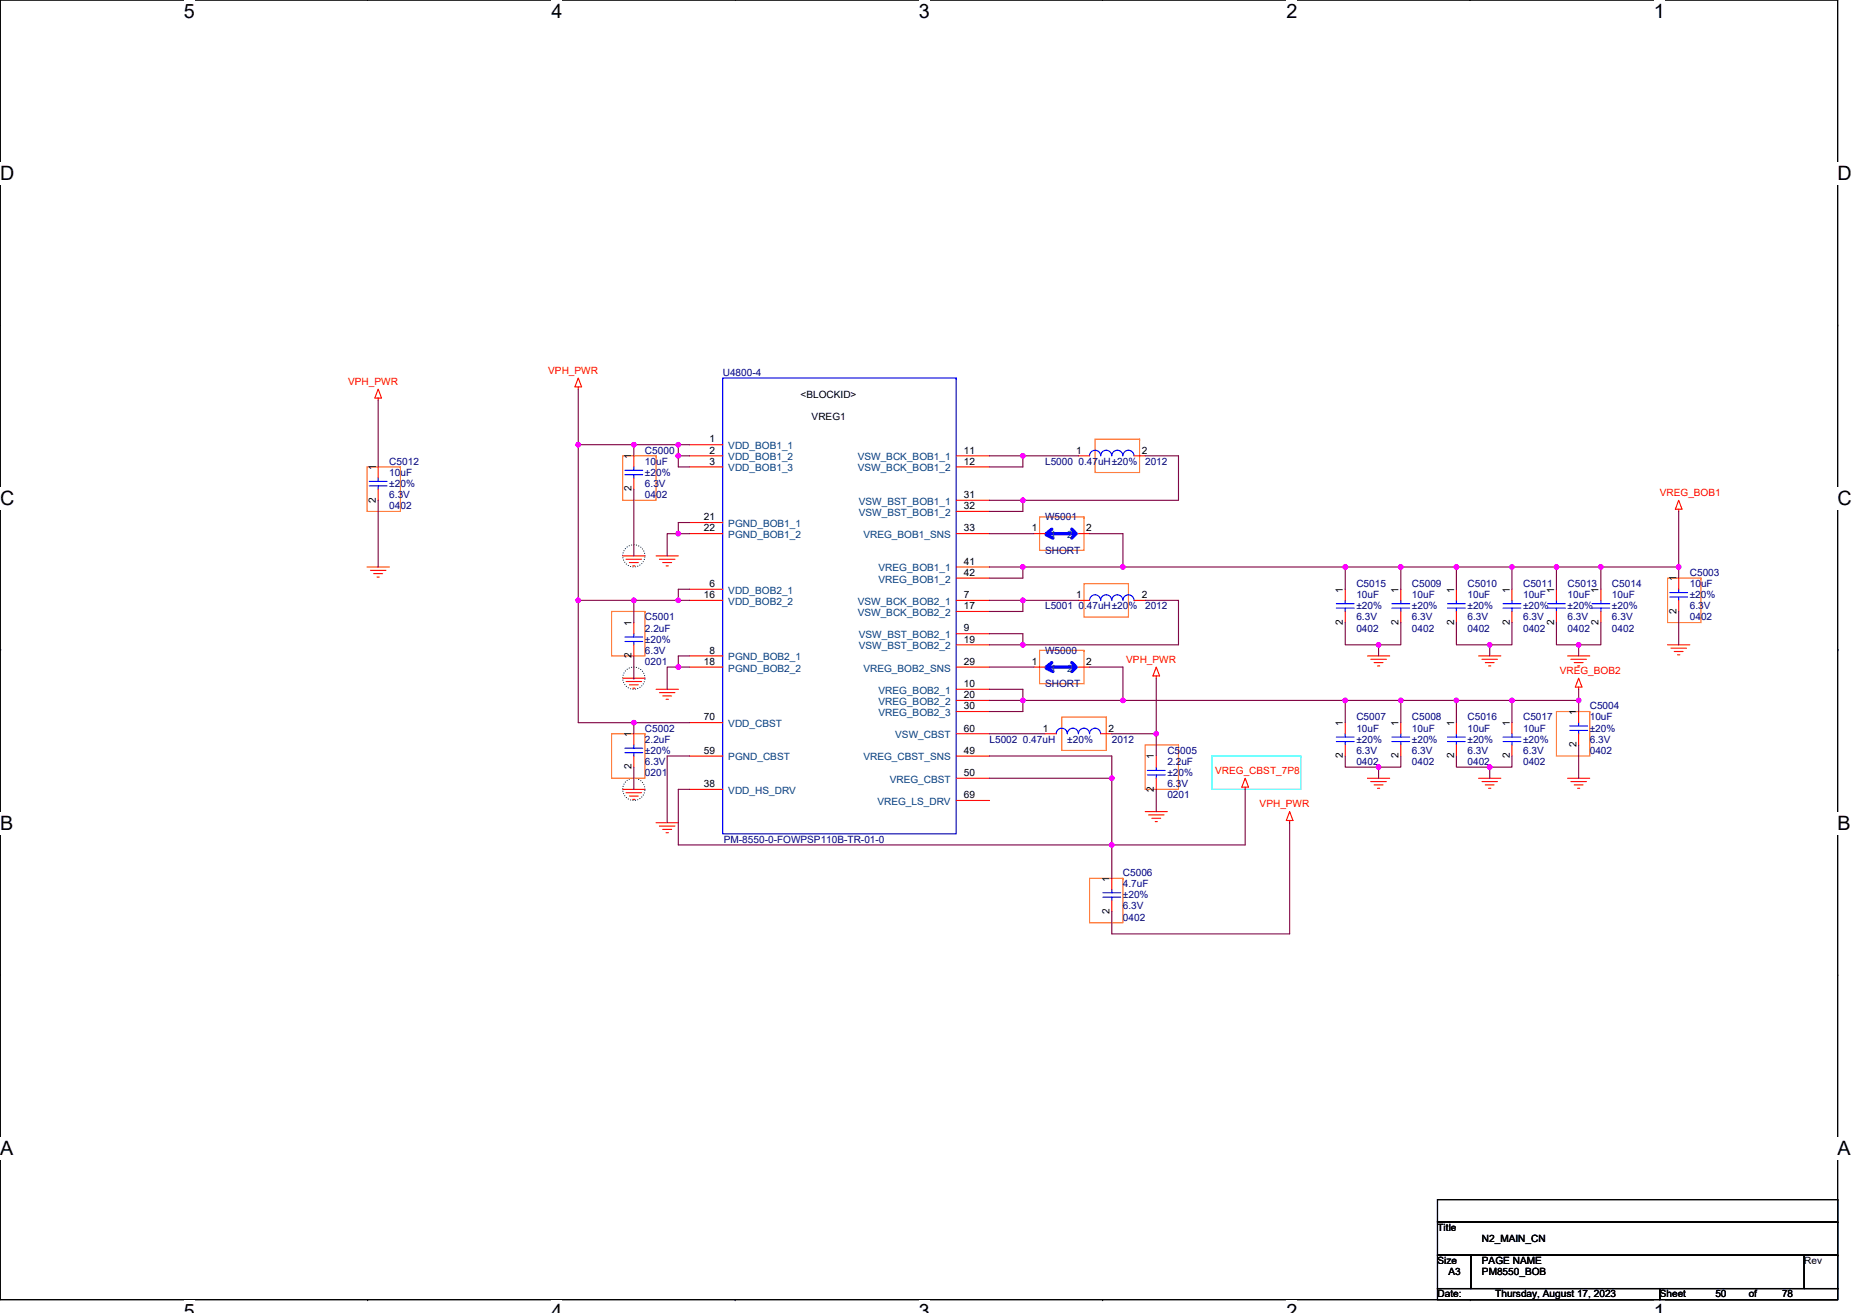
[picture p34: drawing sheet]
<svg xmlns="http://www.w3.org/2000/svg" width="297mm" height="210mm" viewBox="0 0 297 210" stroke-linecap="round" stroke-linejoin="round" font-family="sans-serif">
<defs><g id="words">
<g font-size="3.2">
<text x="29.4" y="2.9">5</text>
<text x="88.2" y="2.9">4</text>
<text x="147" y="2.9">3</text>
<text x="205.8" y="2.9">2</text>
<text x="264.5" y="2.9">1</text>
<text x="0" y="28.8">D</text>
<text x="293.9" y="28.8">D</text>
<text x="0" y="80.8">C</text>
<text x="293.9" y="80.8">C</text>
<text x="0" y="132.8">B</text>
<text x="293.9" y="132.8">B</text>
<text x="0" y="184.7">A</text>
<text x="293.9" y="184.7">A</text>
<text x="29.4" y="210.7">5</text>
<text x="88.2" y="210.7">4</text>
<text x="147" y="210.7">3</text>
<text x="205.8" y="210.7">2</text>
<text x="264.5" y="210.7">1</text>
</g>
<g font-size="1.6" fill="#f00">
<text x="87.7" y="59.7">VPH_PWR</text>
<text x="55.7" y="61.5">VPH_PWR</text>
<text x="265.5" y="79.3">VREG_BOB1</text>
<text x="180.2" y="106">VPH_PWR</text>
<text x="249.5" y="107.8">VREG_BOB2</text>
<text x="194.4" y="123.8">VREG_CBST_7P8</text>
<text x="201.5" y="129.1">VPH_PWR</text>
</g>
<g font-size="1.6" fill="#000080">
<text x="115.6" y="60.1">U4800-4</text>
<text x="62.3" y="74.3">C5012</text>
<text x="62.3" y="76.1">10uF</text>
<text x="62.3" y="77.9">±20%</text>
<text x="103.2" y="72.5">C5000</text>
<text x="103.2" y="74.3">10uF</text>
<text x="103.2" y="77.9">6.3V</text>
<text x="103.2" y="76.1">±20%</text>
<text x="167.2" y="74.3">L5000 0.47uH±20%</text>
<text x="183.2" y="74.3">2012</text>
<text x="62.3" y="81.4">0402</text>
<text x="62.3" y="79.7">6.3V</text>
<text x="103.2" y="79.7">0402</text>
<text x="167.2" y="83.2">W5001</text>
<text x="167.2" y="88.6">SHORT</text>
<text x="217" y="93.9">C5015</text>
<text x="217" y="95.7">10uF</text>
<text x="225.8" y="93.9">C5009</text>
<text x="225.8" y="95.7">10uF</text>
<text x="234.7" y="93.9">C5010</text>
<text x="234.7" y="95.7">10uF</text>
<text x="243.6" y="93.9">C5011</text>
<text x="243.6" y="95.7">10uF</text>
<text x="250.7" y="93.9">C5013</text>
<text x="250.7" y="95.7">10uF</text>
<text x="257.8" y="93.9">C5014</text>
<text x="257.8" y="95.7">10uF</text>
<text x="270.3" y="92.1">C5003</text>
<text x="270.3" y="93.9">10uF</text>
<text x="270.3" y="95.7">±20%</text>
<text x="103.2" y="99.2">C5001</text>
<text x="103.2" y="101">2.2uF</text>
<text x="167.2" y="97.4">L5001 0.47uH±20%</text>
<text x="183.2" y="97.4">2012</text>
<text x="217" y="101">0402</text>
<text x="217" y="99.2">6.3V</text>
<text x="217" y="97.4">±20%</text>
<text x="225.8" y="101">0402</text>
<text x="225.8" y="99.2">6.3V</text>
<text x="225.8" y="97.4">±20%</text>
<text x="234.7" y="101">0402</text>
<text x="234.7" y="99.2">6.3V</text>
<text x="234.7" y="97.4">±20%</text>
<text x="243.6" y="101">0402</text>
<text x="243.6" y="99.2">6.3V</text>
<text x="243.6" y="97.4">±20%</text>
<text x="250.7" y="101">0402</text>
<text x="250.7" y="99.2">6.3V</text>
<text x="250.7" y="97.4">±20%</text>
<text x="257.8" y="101">0402</text>
<text x="257.8" y="99.2">6.3V</text>
<text x="257.8" y="97.4">±20%</text>
<text x="270.3" y="99.2">0402</text>
<text x="270.3" y="97.4">6.3V</text>
<text x="103.2" y="106.3">0201</text>
<text x="103.2" y="104.6">6.3V</text>
<text x="103.2" y="102.8">±20%</text>
<text x="167.2" y="104.6">W5000</text>
<text x="167.2" y="109.9">SHORT</text>
<text x="254.3" y="113.4">C5004</text>
<text x="103.2" y="117">C5002</text>
<text x="103.2" y="118.8">2.2uF</text>
<text x="158.3" y="118.8">L5002 0.47uH</text>
<text x="170.7" y="118.8">±20%</text>
<text x="177.8" y="118.8">2012</text>
<text x="217" y="115.2">C5007</text>
<text x="217" y="117">10uF</text>
<text x="217" y="118.8">±20%</text>
<text x="225.8" y="115.2">C5008</text>
<text x="225.8" y="117">10uF</text>
<text x="225.8" y="118.8">±20%</text>
<text x="234.7" y="115.2">C5016</text>
<text x="234.7" y="117">10uF</text>
<text x="234.7" y="118.8">±20%</text>
<text x="243.6" y="115.2">C5017</text>
<text x="243.6" y="117">10uF</text>
<text x="243.6" y="118.8">±20%</text>
<text x="254.3" y="115.2">10uF</text>
<text x="254.3" y="118.8">6.3V</text>
<text x="254.3" y="117">±20%</text>
<text x="103.2" y="124.1">0201</text>
<text x="103.2" y="122.3">6.3V</text>
<text x="103.2" y="120.6">±20%</text>
<text x="186.7" y="120.6">C5005</text>
<text x="186.7" y="122.3">2.2uF</text>
<text x="186.7" y="125.9">6.3V</text>
<text x="186.7" y="124.1">±20%</text>
<text x="217" y="122.3">0402</text>
<text x="217" y="120.6">6.3V</text>
<text x="225.8" y="122.3">0402</text>
<text x="225.8" y="120.6">6.3V</text>
<text x="234.7" y="122.3">0402</text>
<text x="234.7" y="120.6">6.3V</text>
<text x="243.6" y="122.3">0402</text>
<text x="243.6" y="120.6">6.3V</text>
<text x="254.3" y="120.6">0402</text>
<text x="186.7" y="127.7">0201</text>
<text x="115.8" y="134.8">PM-8550-0-FOWPSP110B-TR-01-0</text>
<text x="179.6" y="140.1">C5006</text>
<text x="179.6" y="141.9">4.7uF</text>
<text x="179.6" y="143.7">±20%</text>
<text x="179.6" y="147.2">0402</text>
<text x="179.6" y="145.4">6.3V</text>
</g>
<g font-size="1.6">
<text x="128.1" y="63.7">&lt;BLOCKID&gt;</text>
<text x="113.5" y="70.8">1</text>
<text x="129.8" y="67.2">VREG1</text>
<text x="60.1" y="75.2" transform="rotate(-90 60.1 75.2)">1</text>
<text x="101" y="73.4" transform="rotate(-90 101 73.4)">1</text>
<text x="113.5" y="72.5">2</text>
<text x="113.5" y="74.3">3</text>
<text x="154.2" y="72.5">11</text>
<text x="154.2" y="74.3">12</text>
<text x="172.1" y="72.5">1</text>
<text x="182.6" y="72.5">2</text>
<text x="60.1" y="80.4" transform="rotate(-90 60.1 80.4)">2</text>
<text x="101" y="78.6" transform="rotate(-90 101 78.6)">2</text>
<text x="112.6" y="83.2">21</text>
<text x="154.2" y="79.6">31</text>
<text x="154.2" y="81.4">32</text>
<text x="112.6" y="85">22</text>
<text x="154.2" y="85">33</text>
<text x="165" y="85">1</text>
<text x="173.7" y="85">2</text>
<text x="112.6" y="95.6">16</text>
<text x="113.5" y="93.9">6</text>
<text x="154.2" y="90.3">41</text>
<text x="154.2" y="92.1">42</text>
<text x="154.2" y="95.6">7</text>
<text x="172.1" y="95.7">1</text>
<text x="182.6" y="95.7">2</text>
<text x="214.8" y="94.8" transform="rotate(-90 214.8 94.8)">1</text>
<text x="223.7" y="94.8" transform="rotate(-90 223.7 94.8)">1</text>
<text x="232.6" y="94.8" transform="rotate(-90 232.6 94.8)">1</text>
<text x="241.5" y="94.8" transform="rotate(-90 241.5 94.8)">1</text>
<text x="248.6" y="94.8" transform="rotate(-90 248.6 94.8)">1</text>
<text x="255.7" y="94.8" transform="rotate(-90 255.7 94.8)">1</text>
<text x="268.2" y="93" transform="rotate(-90 268.2 93)">1</text>
<text x="101" y="100.1" transform="rotate(-90 101 100.1)">1</text>
<text x="154.2" y="101">9</text>
<text x="154.2" y="97.4">17</text>
<text x="214.8" y="99.9" transform="rotate(-90 214.8 99.9)">2</text>
<text x="223.7" y="99.9" transform="rotate(-90 223.7 99.9)">2</text>
<text x="232.6" y="99.9" transform="rotate(-90 232.6 99.9)">2</text>
<text x="241.5" y="99.9" transform="rotate(-90 241.5 99.9)">2</text>
<text x="248.6" y="99.9" transform="rotate(-90 248.6 99.9)">2</text>
<text x="255.7" y="99.9" transform="rotate(-90 255.7 99.9)">2</text>
<text x="268.2" y="98.2" transform="rotate(-90 268.2 98.2)">2</text>
<text x="101" y="105.3" transform="rotate(-90 101 105.3)">2</text>
<text x="112.6" y="106.3">18</text>
<text x="113.5" y="104.5">8</text>
<text x="154.2" y="102.8">19</text>
<text x="154.2" y="106.3">29</text>
<text x="165" y="106.3">1</text>
<text x="173.7" y="106.3">2</text>
<text x="154.2" y="109.9">10</text>
<text x="154.2" y="111.7">20</text>
<text x="154.2" y="113.4">30</text>
<text x="101" y="117.9" transform="rotate(-90 101 117.9)">1</text>
<text x="112.6" y="115.2">70</text>
<text x="154.2" y="117">60</text>
<text x="166.8" y="117">1</text>
<text x="177.3" y="117">2</text>
<text x="214.8" y="116.1" transform="rotate(-90 214.8 116.1)">1</text>
<text x="223.7" y="116.1" transform="rotate(-90 223.7 116.1)">1</text>
<text x="232.6" y="116.1" transform="rotate(-90 232.6 116.1)">1</text>
<text x="241.5" y="116.1" transform="rotate(-90 241.5 116.1)">1</text>
<text x="252.2" y="119.5" transform="rotate(-90 252.2 119.5)">2</text>
<text x="252.2" y="114.3" transform="rotate(-90 252.2 114.3)">1</text>
<text x="101" y="123" transform="rotate(-90 101 123)">2</text>
<text x="112.6" y="120.5">59</text>
<text x="112.6" y="125.9">38</text>
<text x="154.2" y="124.1">50</text>
<text x="154.2" y="120.5">49</text>
<text x="184.6" y="121.4" transform="rotate(-90 184.6 121.4)">1</text>
<text x="214.8" y="121.3" transform="rotate(-90 214.8 121.3)">2</text>
<text x="223.7" y="121.3" transform="rotate(-90 223.7 121.3)">2</text>
<text x="232.6" y="121.3" transform="rotate(-90 232.6 121.3)">2</text>
<text x="241.5" y="121.3" transform="rotate(-90 241.5 121.3)">2</text>
<text x="154.2" y="127.7">69</text>
<text x="184.6" y="126.6" transform="rotate(-90 184.6 126.6)">2</text>
<text x="177.5" y="141" transform="rotate(-90 177.5 141)">1</text>
<text x="177.5" y="146.2" transform="rotate(-90 177.5 146.2)">2</text>
<text x="229.9" y="196.8">Title</text>
<text x="229.9" y="202.2">Size</text>
<text x="231.7" y="203.9">A3</text>
<text x="237" y="202.2">PAGE NAME</text>
<text x="237" y="203.9">PM8550_BOB</text>
<text x="237" y="198.6">N2_MAIN_CN</text>
<text x="288.6" y="202.2">Rev</text>
<text x="229.9" y="207.5">Date:</text>
<text x="239.2" y="207.5">Thursday, August 17, 2023</text>
<text x="265.5" y="207.5">Sheet</text>
<text x="274.4" y="207.5">50</text>
<text x="279.7" y="207.5">of</text>
<text x="285.1" y="207.5">78</text>
</g>
<g font-size="1.6" fill="#004080">
<text x="116.5" y="71.8">VDD_BOB1_1</text>
<text x="116.5" y="73.6">VDD_BOB1_2</text>
<text x="116.5" y="75.4">VDD_BOB1_3</text>
<text x="137.2" y="73.6">VSW_BCK_BOB1_1</text>
<text x="137.2" y="75.4">VSW_BCK_BOB1_2</text>
<text x="137.4" y="80.7">VSW_BST_BOB1_1</text>
<text x="137.4" y="82.5">VSW_BST_BOB1_2</text>
<text x="116.5" y="84.3">PGND_BOB1_1</text>
<text x="116.5" y="86.1">PGND_BOB1_2</text>
<text x="138.1" y="86.1">VREG_BOB1_SNS</text>
<text x="168.1" y="86.1">1</text>
<text x="170.7" y="86.1">2</text>
<text x="116.5" y="95">VDD_BOB2_1</text>
<text x="140.5" y="91.4">VREG_BOB1_1</text>
<text x="140.5" y="93.2">VREG_BOB1_2</text>
<text x="116.5" y="96.7">VDD_BOB2_2</text>
<text x="137.2" y="96.7">VSW_BCK_BOB2_1</text>
<text x="137.2" y="98.5">VSW_BCK_BOB2_2</text>
<text x="116.5" y="105.6">PGND_BOB2_1</text>
<text x="116.5" y="107.4">PGND_BOB2_2</text>
<text x="137.4" y="102.1">VSW_BST_BOB2_1</text>
<text x="137.4" y="103.8">VSW_BST_BOB2_2</text>
<text x="138.1" y="107.4">VREG_BOB2_SNS</text>
<text x="168.1" y="107.4">1</text>
<text x="170.7" y="107.4">2</text>
<text x="140.5" y="111">VREG_BOB2_1</text>
<text x="140.5" y="112.7">VREG_BOB2_2</text>
<text x="116.5" y="116.3">VDD_CBST</text>
<text x="140.5" y="114.5">VREG_BOB2_3</text>
<text x="143.2" y="118.1">VSW_CBST</text>
<text x="116.5" y="121.6">PGND_CBST</text>
<text x="138.1" y="121.6">VREG_CBST_SNS</text>
<text x="142.3" y="125.2">VREG_CBST</text>
<text x="116.5" y="127">VDD_HS_DRV</text>
<text x="140.3" y="128.7">VREG_LS_DRV</text>
</g>
</g></defs>
<path d="M0 0h293.9v207.8h-293.9z" fill="none" stroke="#000" stroke-width=".18"/>
<g fill="#fff">
<path d="M29.4 0h1.8v3.5h-1.8z"/>
<path d="M29.4 207.8h1.8v2.1h-1.8z"/>
</g>
<path d="M58.8 0h.1M58.8 207.8h.1" fill="none" stroke="#000" stroke-width=".18"/>
<g fill="#fff">
<path d="M88.2 0h1.8v3.5h-1.8z"/>
<path d="M88.2 207.8h1.8v2.1h-1.8z"/>
</g>
<path d="M117.6 0h.1M117.6 207.8h.1" fill="none" stroke="#000" stroke-width=".18"/>
<g fill="#fff">
<path d="M147 0h1.7v3.5h-1.7z"/>
<path d="M147 207.8h1.7v2.1h-1.7z"/>
</g>
<path d="M176.4 0h.1M176.4 207.8h.1" fill="none" stroke="#000" stroke-width=".18"/>
<g fill="#fff">
<path d="M205.8 0h1.7v3.5h-1.7z"/>
<path d="M205.8 207.8h1.7v2.1h-1.7z"/>
</g>
<path d="M235.2 0h.1M235.2 207.8h.1" fill="none" stroke="#000" stroke-width=".18"/>
<g fill="#fff">
<path d="M264.5 0h1.8v3.5h-1.8z"/>
<path d="M264.5 207.8h1.8v2.1h-1.8z"/>
<path d="M0 26h2.3v3.5h-2.3z"/>
<path d="M293.9 26h2.3v3.5h-2.3z"/>
<path d="M0 77.9h2.3v3.6h-2.3z"/>
<path d="M293.9 77.9h2.3v3.6h-2.3z"/>
</g>
<path d="M0 52h.1M293.9 52h.1" fill="none" stroke="#000" stroke-width=".18"/>
<g fill="#fff">
<path d="M0 129.9h2.1v3.5h-2.1z"/>
<path d="M293.9 129.9h2.2v3.5h-2.2z"/>
</g>
<path d="M0 103.9h.1M293.9 103.9h.1" fill="none" stroke="#000" stroke-width=".18"/>
<path d="M0 103.9h.1M293.9 103.9h.1" fill="none" stroke="#000" stroke-width=".16"/>
<g fill="#fff">
<path d="M0 181.9h2.1v3.5h-2.1z"/>
<path d="M293.9 181.9h2.2v3.5h-2.2z"/>
</g>
<g fill="none" stroke="#000" stroke-width=".18">
<path d="M0 155.9h.1M293.9 155.9h.1M229.9 191.8h64v3.6h-64zM229.9 195.4h64v5.3h-64zM293.9 191.8h.1M293.9 195.4h.1M229.9 200.7h5.4v5.4h-5.4zM229.9 206.1h35.6v1.7h-35.6zM235.3 200.7h.1M235.3 200.7h53.3v5.4h-53.3zM265.5 206.1h.1M265.5 206.1h28.4v1.7h-28.4z"/>
<path d="M288.6 200.7h.1M288.6 200.7h5.3v5.4h-5.3zM293.9 200.7h.1M293.9 206.1h.1"/>
</g>
<g fill="none" stroke="#008000" stroke-width=".18" stroke-dasharray="0 .4">
<circle cx="101.4" cy="88.9" r="1.78"/>
<circle cx="101.4" cy="108.5" r="1.78"/>
<circle cx="101.4" cy="126.2" r="1.78"/>
</g>
<path d="M193.8 120.9h14.3v5.3h-14.3zM208.1 120.9h.1" fill="none" stroke="#0ff" stroke-width=".18"/>
<g fill="none" stroke="#ff8000" stroke-width=".18">
<path d="M58.7 74.7h5.3v7.1h-5.3zM64 74.7h.1M99.6 72.9h5.3v7.1h-5.3zM104.9 72.9h.1M175.2 70.2h7.1v5.4h-7.1zM182.3 70.2h.1M97.8 97.8h5.4v7.1h-5.4zM103.2 97.8h.1M166.3 82.7h7.1v5.3h-7.1zM173.4 82.7h.1M173.4 93.3h7.1v5.4h-7.1zM180.5 93.3h.1"/>
<path d="M266.7 92.5h5.4v7.1h-5.4zM272.1 92.5h.1M97.8 117.3h5.4v7.2h-5.4zM103.2 117.3h.1M166.3 104h7.1v5.3h-7.1zM169.8 114.7h7.2v5.3h-7.2zM173.4 104h.1M177 114.7h.1M183.2 119.1h5.3v7.1h-5.3zM188.5 119.1h.1M249 113.8h5.3v7.1h-5.3zM254.3 113.8h.1"/>
<path d="M174.3 140.5h5.3v7.1h-5.3zM179.6 140.5h.1"/>
</g>
<g fill="none" stroke="#f00" stroke-width=".18">
<path d="M60.5 63.7v.3M60.5 74.7v1.8M60.5 78.2v1.8M60.5 62.2l.5 1.5h-1zM92.5 60.5l.5 1.4h-1zM92.5 61.9v.3M101.4 72.9v1.8M101.4 76.5v1.7M110.3 71.1h5.3M110.3 72.9h5.3M110.3 74.7h5.3M152.9 72.9h5.4"/>
<path d="M152.9 74.7h5.4M172.5 72.9h1.8M181.4 72.9h1.8M58.7 90.7h3.6M59.2 91.2h2.5M59.8 91.7h1.4M60.3 92.3h.4M99.6 88.9h3.6M100.1 89.4h2.5M100.7 90h1.4M101.2 90.5h.4M101.4 99.6v1.7"/>
<path d="M104.9 88.9h3.6M105.5 89.4h2.5M106 90h1.4M106.5 90.5h.4M110.3 83.6h5.3M110.3 85.3h5.3M110.3 94.2h5.3M110.3 96h5.3M152.9 90.7h5.4M152.9 92.5h5.4M152.9 85.3h5.4M152.9 96h5.4"/>
<path d="M152.9 97.8h5.4M152.9 80h5.4M152.9 81.8h5.4M165.4 85.3h1.8M172.5 85.3h1.8M172.5 96h1.8M181.4 96h1.8M215.2 94.2v1.8M215.2 97.8v1.8M224.1 94.2v1.8M224.1 97.8v1.8M233 94.2v1.8"/>
<path d="M233 97.8v1.8M241.8 94.2v1.8M241.8 97.8v1.8M249 94.2v1.8M249 97.8v1.8M256.1 94.2v1.8M256.1 97.8v1.8M268.5 81.4v.4M268.5 92.5v1.7M268.5 96v1.8M268.5 80l.6 1.4h-1.1zM99.6 108.5h3.6"/>
<path d="M100.1 109h2.5M100.7 109.5h1.4M101.2 110.1h.4M101.4 117.3v1.8M101.4 103.1v1.8M104.9 110.2h3.6M105.5 110.8h2.5M106 111.3h1.4M106.5 111.8h.4M110.3 104.9h5.3M110.3 106.7h5.3M110.3 115.6h5.3"/>
<path d="M152.9 110.2h5.4M152.9 112h5.4M152.9 113.8h5.4M152.9 106.7h5.4M152.9 101.3h5.4M152.9 103.1h5.4M152.9 117.3h5.4M165.4 106.7h1.8M167.2 117.3h1.7M172.5 106.7h1.8M176.1 117.3h1.7M185 108.1v.4"/>
<path d="M185 106.7l.5 1.4h-1.1zM215.2 115.6v1.7M215.2 119.1v1.8M218.7 104.9h3.6M219.3 105.4h2.5M219.8 106h1.4M220.3 106.5h.4M224.1 115.6v1.7M224.1 119.1v1.8M233 115.6v1.7M233 119.1v1.8M236.5 104.9h3.6"/>
<path d="M237 105.4h2.5M237.6 106h1.4M238.1 106.5h.4M241.8 115.6v1.7M241.8 119.1v1.8M250.7 104.9h3.6M251.3 105.4h2.5M251.8 106h1.4M252.3 106.5h.4M252.5 108.5l.5 1.4h-1zM252.5 109.9v.3M252.5 113.8v1.8"/>
<path d="M252.5 117.3v1.8M266.7 103.1h3.6M267.3 103.7h2.5M267.8 104.2h1.4M268.3 104.7h.4M99.6 126.2h3.6M100.1 126.8h2.5M100.7 127.3h1.4M101.2 127.8h.4M101.4 120.9v1.8M104.9 131.6h3.6M105.5 132.1h2.5"/>
<path d="M106 132.6h1.4M106.5 133.2h.4M110.3 120.9h5.3M110.3 126.2h5.3M152.9 124.5h5.4M152.9 120.9h5.4M152.9 128h5.4M183.2 129.8h3.5M183.7 130.3h2.5M184.2 130.9h1.5M184.8 131.4h.3M185 120.9v1.8"/>
<path d="M185 124.5v1.7M199.2 125.9v.3M199.2 124.5l.5 1.4h-1.1zM206.3 131.2v.4M206.3 129.8l.5 1.4h-1zM218.7 124.5h3.6M219.3 125h2.5M219.8 125.5h1.4M220.3 126.1h.4M236.5 124.5h3.6M237 125h2.5M237.6 125.5h1.4"/>
<path d="M238.1 126.1h.4M250.7 124.5h3.6M251.3 125h2.5M251.8 125.5h1.4M252.3 126.1h.4M177.8 140.5v1.7M177.8 144v1.8"/>
</g>
<g fill="none" stroke="#00f" stroke-width=".18">
<path d="M59.1 77h2.8M59.1 77.7h2.8M60.5 76.5v.5M60.5 77.7v.5M100 75.2h2.8M100 75.9h2.8M101.4 74.7v.5M101.4 75.9v.6M115.6 60.5h37.3v72.8h-37.3zM152.9 60.5h.1M179.6 72.9a.89 .89 0 0 0-.9-.9 .89 .89 0 0 0-.9 .9 .89 .89 0 0 0-.9-.9 .89 .89 0 0 0-.8 .9 .89 .89 0 0 0-.9-.9 .89 .89 0 0 0-.9 .9M181.4 72.9a.89 .89 0 0 0-.9-.9 .89 .89 0 0 0-.9 .9"/>
<path d="M179.6 96a.89 .89 0 0 0-.9-.9 .89 .89 0 0 0-.9 .9 .89 .89 0 0 0-.9-.9 .89 .89 0 0 0-.8 .9 .89 .89 0 0 0-.9-.9 .89 .89 0 0 0-.9 .9M181.4 96a.89 .89 0 0 0-.9-.9 .89 .89 0 0 0-.9 .9M213.8 96.5h2.8M213.8 97.3h2.8M215.2 96v.5M215.2 97.3v.5M222.6 96.5h2.9M222.6 97.3h2.9M224.1 96v.5M224.1 97.3v.5M231.5 96.5h2.9M231.5 97.3h2.9"/>
<path d="M233 96v.5M233 97.3v.5M240.4 96.5h2.9M240.4 97.3h2.9M241.8 96v.5M241.8 97.3v.5M247.5 96.5h2.9M247.5 97.3h2.9M249 96v.5M249 97.3v.5M254.6 96.5h2.9M254.6 97.3h2.9"/>
<path d="M256.1 96v.5M256.1 97.3v.5M267.1 94.8h2.8M267.1 95.5h2.8M268.5 94.2v.6M268.5 95.5v.5M100 119.7h2.8M100 101.9h2.8M100 102.6h2.8M101.4 119.1v.6M101.4 101.3v.6M101.4 102.6v.5"/>
<path d="M168.9 117.3a.89 .89 0 0 1 .9-.8 .89 .89 0 0 1 .9 .8 .89 .89 0 0 1 .9-.8 .89 .89 0 0 1 .9 .8 .89 .89 0 0 1 .9-.8 .89 .89 0 0 1 .9 .8 .89 .89 0 0 1 .9-.8 .89 .89 0 0 1 .9 .8M213.8 117.9h2.8M213.8 118.6h2.8M215.2 117.3v.6M215.2 118.6v.5M222.6 117.9h2.9M222.6 118.6h2.9M224.1 117.3v.6M224.1 118.6v.5M231.5 117.9h2.9M231.5 118.6h2.9M233 117.3v.6"/>
<path d="M233 118.6v.5M240.4 117.9h2.9M240.4 118.6h2.9M241.8 117.3v.6M241.8 118.6v.5M251.1 116.1h2.8M251.1 116.8h2.8M252.5 115.6v.5M252.5 116.8v.5M100 120.4h2.8M101.4 120.4v.5M183.5 123.2h2.9"/>
<path d="M183.5 123.9h2.9M185 122.7v.5M185 123.9v.6M176.4 142.8h2.9M176.4 143.5h2.9M177.8 142.2v.6M177.8 143.5v.5"/>
</g>
<path d="M167.3 85.5l1.1 .6M167.7 85.3h3.9M168.2 84.6l-.9 .7M171.4 84.6l.6 .6M172.1 85.3l-.7 .8M167.3 106.9l1.1 .5M167.7 106.7h3.9M168.2 106l-.9 .7M171.4 106l.6 .5M172.1 106.7l-.7 .7" fill="none" stroke="#00f" stroke-width=".53"/>
<g fill="none" stroke="#800040" stroke-width=".18">
<path d="M60.5 64v10.7M92.5 71.1h8.9M92.5 62.2v8.9M92.5 71.1v24.9M101.4 71.1v1.8M101.4 78.2v10.7M101.4 71.1h7.1M108.5 71.1v1.8M108.5 72.9v1.8h1.8M108.5 71.1h1.8M108.5 72.9h1.8M158.3 72.9h5.3"/>
<path d="M163.6 72.9v1.8h-5.3M163.6 72.9h8.9M183.2 72.9h5.3v7.1h-24.9M60.5 80v10.7M92.5 96h8.9M92.5 96h.1M92.5 96v19.6h8.9M101.4 96v3.6M101.4 96h7.1M108.5 85.3h-1.8v3.6M108.5 85.3h1.8M108.5 96h1.8"/>
<path d="M110.3 83.6h-1.8v1.7M110.3 94.2h-1.8v1.8M158.3 80h5.3M158.3 90.7h5.3M158.3 96h5.3M158.3 85.3h7.1M163.6 80v1.8h-5.3M163.6 90.7v1.8h-5.3M163.6 96v1.8h-5.3M163.6 96h8.9M163.6 90.7h16M174.3 85.3h5.3v5.4"/>
<path d="M179.6 90.7h35.6M183.2 96h5.3v7.1h-24.9M215.2 99.6v3.5h5.3M224.1 90.7h-8.9v3.5M224.1 99.6v3.5h-3.6M233 90.7h-8.9v3.5M233 99.6v3.5h5.3M241.8 90.7h-8.8v3.5M241.8 99.6v3.5h-3.5M249 90.7v3.5M249 90.7h7.1M249 99.6v3.5h3.5"/>
<path d="M249 90.7h-7.2v3.5M256.1 99.6v3.5h-3.6M268.5 90.7h-12.4v3.5M268.5 81.8v8.9M268.5 90.7v1.8M268.5 97.8v5.3M101.4 108.5h.1M101.4 115.6v1.7M101.4 104.9v3.6M101.4 115.6h8.9M108.5 106.7h-1.8v3.5M108.5 106.7h1.8"/>
<path d="M110.3 104.9h-1.8v1.8M158.3 101.3h5.3v1.8M158.3 103.1h5.3M158.3 110.2h5.3v1.8M158.3 112h5.3M158.3 106.7h7.1M158.3 117.3h8.9M163.6 112v1.8h-5.3M163.6 112h16M174.3 106.7h5.3v5.3M177.8 117.3h7.2M179.6 112h35.6"/>
<path d="M185 108.5v8.8M185 117.3v3.6M220.5 103.1h.1M220.5 103.1v1.8M224.1 112h-8.9v3.6M233 112h-8.9v3.6M238.3 103.1v1.8M241.8 112h-8.8v3.6M252.5 110.2v1.8M252.5 112v1.8M252.5 119.1v5.4M252.5 103.1v1.8"/>
<path d="M252.5 112h-10.7v3.6M101.4 122.7v3.5M110.3 120.9h-3.6v10.7M110.3 126.2h-1.8v8.9h69.3M158.3 120.9h19.5v3.6M158.3 124.5h19.5M177.8 124.5v10.6M177.8 135.1h.1M185 126.2v3.6M199.2 126.2v8.9h-21.4v5.4M206.3 131.6v17.8h-28.5v-3.6M215.2 120.9v1.8h5.3"/>
<path d="M220.5 122.7v1.8M224.1 120.9v1.8h-3.6M233 120.9v1.8h5.3v1.8M241.8 120.9v1.8h-3.5"/>
</g>
<g fill="#f0f" stroke="#f0f" stroke-width=".18">
<circle cx="92.5" cy="71.1" r=".35"/>
<circle cx="101.4" cy="71.1" r=".35"/>
<circle cx="108.5" cy="71.1" r=".35"/>
<circle cx="108.5" cy="72.9" r=".35"/>
<circle cx="163.6" cy="72.9" r=".35"/>
<circle cx="163.6" cy="80" r=".35"/>
<circle cx="108.5" cy="85.3" r=".35"/>
<circle cx="163.6" cy="90.7" r=".35"/>
<circle cx="179.6" cy="90.7" r=".35"/>
<circle cx="92.5" cy="96" r=".35"/>
<circle cx="101.4" cy="96" r=".35"/>
<circle cx="108.5" cy="96" r=".35"/>
<circle cx="163.6" cy="96" r=".35"/>
<circle cx="163.6" cy="103.1" r=".35"/>
<circle cx="108.5" cy="106.7" r=".35"/>
<circle cx="163.6" cy="112" r=".35"/>
<circle cx="179.6" cy="112" r=".35"/>
<circle cx="252.5" cy="112" r=".35"/>
<circle cx="101.4" cy="115.6" r=".35"/>
<circle cx="184.9" cy="117.3" r=".35"/>
<circle cx="177.8" cy="124.5" r=".35"/>
<circle cx="177.8" cy="135.1" r=".35"/>
<circle cx="215.2" cy="90.7" r=".35"/>
<circle cx="224.1" cy="90.7" r=".35"/>
<circle cx="233" cy="90.7" r=".35"/>
<circle cx="241.8" cy="90.7" r=".35"/>
<circle cx="249" cy="90.7" r=".35"/>
<circle cx="256.1" cy="90.7" r=".35"/>
<circle cx="268.5" cy="90.7" r=".35"/>
<circle cx="220.5" cy="103.1" r=".35"/>
<circle cx="238.3" cy="103.1" r=".35"/>
<circle cx="252.5" cy="103.1" r=".35"/>
<circle cx="215.2" cy="112" r=".35"/>
<circle cx="224.1" cy="112" r=".35"/>
<circle cx="220.5" cy="122.7" r=".35"/>
<circle cx="238.3" cy="122.7" r=".35"/>
<circle cx="233" cy="112" r=".35"/>
<circle cx="241.8" cy="112" r=".35"/>
</g>
<use href="#words"/>
</svg>
